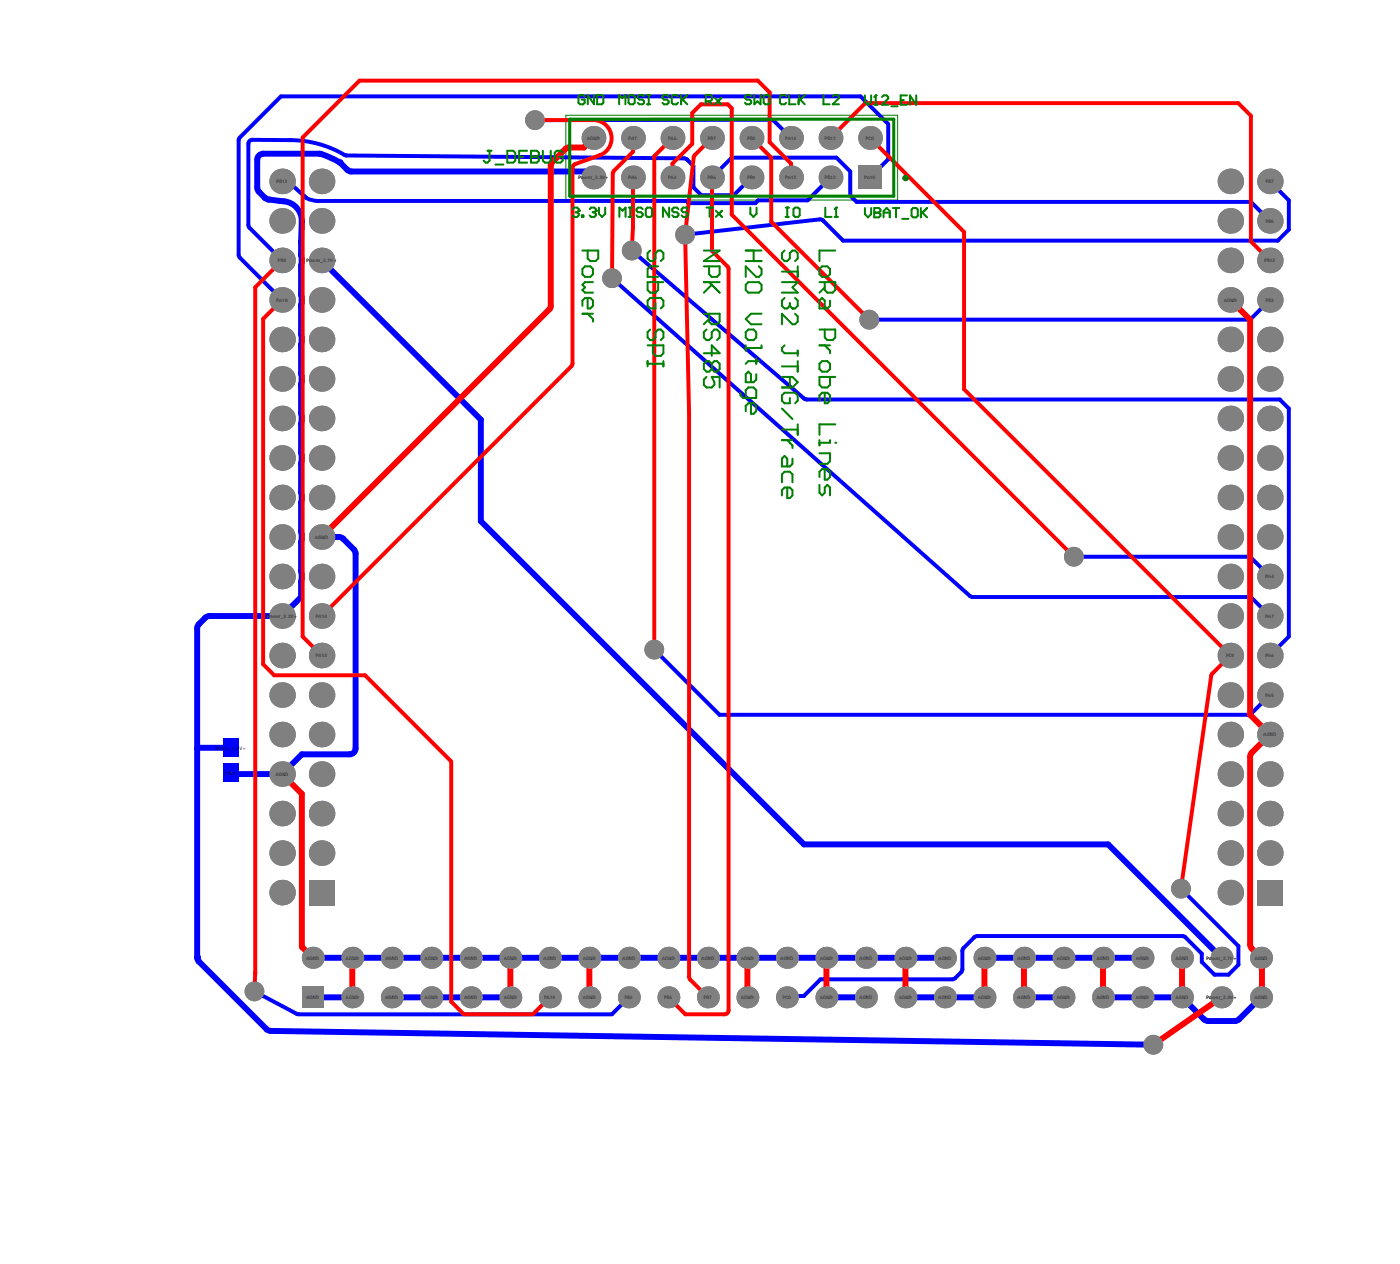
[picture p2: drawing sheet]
<svg xmlns="http://www.w3.org/2000/svg" width="300mm" height="270mm" viewBox="0 0 300 270" stroke-linecap="round" stroke-linejoin="round" font-family="sans-serif">
<defs><g id="words">
<g font-size="1">
<text x="125.6" y="29.9">AGND</text>
<text x="134.5" y="29.9">PA</text>
<text x="135.8" y="29.9">7</text>
<text x="142.9" y="29.9">PA5</text>
<text x="151.4" y="29.9">PB7</text>
<text x="159.9" y="29.9">PB3</text>
<text x="168" y="29.9">PA14</text>
<text x="176.5" y="29.9">PB12</text>
<text x="185.2" y="29.9">PC0</text>
<text x="59.2" y="39.2">PB13</text>
<text x="123.8" y="38.3">Power_3.3V+</text>
<text x="134.5" y="38.3">PA</text>
<text x="135.8" y="38.3">6</text>
<text x="142.9" y="38.3">PA4</text>
<text x="151.4" y="38.3">PB</text>
<text x="152.6" y="38.3">6</text>
<text x="159.9" y="38.3">PB4</text>
<text x="168" y="38.3">PA13</text>
<text x="176.5" y="38.3">PB13</text>
<text x="184.9" y="38.3">PA10</text>
<text x="270.8" y="39.2">PB7</text>
<text x="270.8" y="47.6">PB6</text>
<text x="59.5" y="56.1">PB4</text>
<text x="65.6" y="56.1">Power_3.7V+</text>
<text x="270.5" y="56.1">PB12</text>
<text x="59.1" y="64.5">PA10</text>
<text x="261.9" y="64.5">AGND</text>
<text x="270.8" y="64.5">PB3</text>
<text x="67.5" y="115.2">AGND</text>
<text x="270.7" y="123.6">PA4</text>
<text x="57.1" y="132.1">Power_3.3V+</text>
<text x="67.6" y="132.1">PA14</text>
<text x="270.7" y="132.1">PA7</text>
<text x="67.6" y="140.5">PA13</text>
<text x="262.3" y="140.5">PC0</text>
<text x="270.7" y="140.5">PA6</text>
<text x="270.7" y="149">PA5</text>
<text x="46.2" y="160.3">Power_3.3</text>
<text x="51.2" y="160.3">V+</text>
<text x="270.3" y="157.4">AGND</text>
<text x="48" y="165.6">AGND</text>
<text x="59" y="165.9">AGND</text>
<text x="65.6" y="205.2">AGND</text>
<text x="74" y="205.2">AGND</text>
<text x="82.5" y="205.2">AGND</text>
<text x="90.9" y="205.2">AGND</text>
<text x="99.4" y="205.2">AGND</text>
<text x="107.8" y="205.2">AGND</text>
<text x="116.3" y="205.2">AGND</text>
<text x="124.7" y="205.2">AGND</text>
<text x="133.2" y="205.2">AGND</text>
<text x="141.6" y="205.2">AGND</text>
<text x="150.1" y="205.2">AGND</text>
<text x="158.5" y="205.2">AGND</text>
<text x="167" y="205.2">AGND</text>
<text x="175.4" y="205.2">AGND</text>
<text x="183.9" y="205.2">AGND</text>
<text x="192.4" y="205.2">AGND</text>
<text x="200.8" y="205.2">AGND</text>
<text x="209.3" y="205.2">AGND</text>
<text x="217.7" y="205.2">AGND</text>
<text x="226.2" y="205.2">AGND</text>
<text x="234.6" y="205.2">AGND</text>
<text x="243.1" y="205.2">AGND</text>
<text x="251.5" y="205.2">AGND</text>
<text x="258.1" y="205.2">Power_3.7V+</text>
<text x="268.4" y="205.2">AGND</text>
<text x="65.6" y="213.6">AGND</text>
<text x="74" y="213.6">AGND</text>
<text x="82.5" y="213.6">AGND</text>
<text x="90.9" y="213.6">AGND</text>
<text x="99.4" y="213.6">AGND</text>
<text x="107.8" y="213.6">AGND</text>
<text x="116.4" y="213.6">PA10</text>
<text x="124.7" y="213.6">AGND</text>
<text x="133.6" y="213.6">PB4</text>
<text x="142.1" y="213.6">PB6</text>
<text x="150.6" y="213.6">PB7</text>
<text x="158.5" y="213.6">AGND</text>
<text x="167.5" y="213.6">PC0</text>
<text x="175.4" y="213.6">AGND</text>
<text x="183.9" y="213.6">AGND</text>
<text x="192.4" y="213.6">AGND</text>
<text x="200.8" y="213.6">AGND</text>
<text x="209.3" y="213.6">AGND</text>
<text x="217.7" y="213.6">AGND</text>
<text x="226.2" y="213.6">AGND</text>
<text x="234.6" y="213.6">AGND</text>
<text x="243.1" y="213.6">AGND</text>
<text x="251.5" y="213.6">AGND</text>
<text x="258.1" y="213.6">Power_3.3V+</text>
<text x="268.4" y="213.6">AGND</text>
</g>
</g></defs>
<path d="M121.1 24.6h70.9v18.2h-70.9z" fill="none" stroke="#008000" stroke-width=".21"/>
<path d="M121.9 25.5h69.3v16.4h-69.3z" fill="none" stroke="#800080" stroke-width=".33"/>
<circle cx="193.7" cy="38.1" r=".33" fill="none" stroke="#800080" stroke-width=".67"/>
<path d="M252.7 190l12.2 12.3v4l-2.1 2.1h-3l-2.7-2.7v-1.8l-3.5-3.5M203.7 209.4h-28.2l-3.5 3.5h-3.4l-.3 .3M205.6 207.8l-1.3 1.3M205.9 203.3v3.9M208.4 200.4l-2.3 2.3M209 200.1h44" fill="none" stroke="#00f" stroke-width=".85"/>
<path d="M73.4 115.2l2.3 2.3M76.1 118.4v41.6M42.2 134.3v70.4M64.6 161.3h10.2" fill="none" stroke="#00f" stroke-width="1.3"/>
<circle cx="42.2" cy="204.7" r=".63" fill="#00f"/>
<g fill="none" stroke="#00f" stroke-width="1.3">
<path d="M55 34.1v6M56.3 32.9h12M72.9 34.9l1.4 1.4M74.3 36.3h.1M75.2 36.7h50M126.1 37l.9 .9M55.4 41l1.3 1.3M56.7 42.3h.1M57.6 42.7l2.2 .2M60 43h.7M64.4 56.9v5.9M64.6 47.4l-.2 7"/>
<path d="M64.4 65.4v5.9M64.4 73.8v5.9M64.4 82.3v5.9M64.4 90.7v5.9M64.4 99.2v5.9M64.4 107.6v5.9M64.4 116.1v5.9M43.9 132.1l-1.4 1.3M44.8 131.7h15.6M64.4 124.5v3.1M49.4 159.9h-7.1l-.1 .1M49.4 165.2l.3 .3h10.7"/>
<path d="M42.5 205.6l14.5 14.4M57 220h.1M57.9 220.4l188.8 2.9"/>
</g>
<path d="M60.4 38.8h.9M61.8 39l3.3 2.9M65.2 42l.2 .2M68.1 43h78.5M130.9 59.5l76.6 67.9M135.2 53.6l36.8 31.6M162.2 42.8l-.6 .6h-14.2l-.2-.2M175.4 46.9l-28.8 3.3M176.1 47.1l4.3 4.3M172.6 85.4h101.2M208.1 127.6h59.5" fill="none" stroke="#00f" stroke-width=".85"/>
<circle cx="72.6" cy="34.7" r=".63" fill="#00f"/>
<g fill="none" stroke="#00f" stroke-width=".85">
<path d="M61.3 38.8l.5 .2M62.1 30l-8.1-.1a.84 .84 0 0 0-.9 .8l.1 17.6 .2 .4 7 7M62.1 30h.1M62.1 30a24.5 24.5 0 0 1 12 3.2l72.3 .7 .6 .2 1.3 1.4v4.5l1.7 1.7h7l3.8-3.8M114.4 25.7l50.6-.1 .6 .2 3.6 3.7M152.3 37.9l4.2-4.2h22.4l3 3v5.1l1.4 1.4h84.3l4.1 4M177.7 37.9l-4.9 4.9h-10.6M186.1 37.9l3.9-3.9v-7.5l-5.9-5.9h-124l-8.8 8.8-.2 .4v24.7l.2 .6 9.1 9M271.7 38.8l4 4v6.3l-2.3 2.3h-93M65.1 41.9l.1 .1M65.4 42.2l1.2 .5 1.5 .3M146.6 43l.6 .2"/>
<path d="M175.4 46.9l.7 .2M271.7 64.1l-4.3 4.2h-81.4M172 85.2l.6 .2M273.8 85.4l1.9 1.9v48.8l-4 4M229.7 119h37.7l4.3 4.2M140 138.9l13.9 13.9h113.5l4.3-4.2M207.5 127.4l.6 .2M267.6 127.6l4.1 4.1M54.4 211.9l9.5 4.9h67l3.6-3.6M204.3 209.1l-.6 .3M205.9 207.2l-.3 .6M206.1 202.7l-.2 .6"/>
<path d="M209 200.1l-.6 .3M253 200.1l.6 .3"/>
</g>
<g fill="none" stroke="#00f" stroke-width="1.3">
<path d="M56.3 32.9a1.27 1.27 0 0 0-1.3 1.2M68.3 32.9l2.1 .7 2.5 1.3M74.3 36.3l.9 .4M125.2 36.7l.9 .3M55 40.1l.4 .9M56.7 42.3l.9 .4M59.8 42.9l.2 .1M60.7 43a4.2 4.2 0 0 1 3.9 4.4M64.4 54.4l.2 1.5-.2 1M64.4 51.7v.1M68.8 55.7l34.1 34v21.7l69.1 69.1h65.1l24.2 24.3M64.4 62.8l.2 1.5-.2 1.1"/>
<path d="M64.4 71.3l.2 1.5-.2 1M64.4 79.7l.2 1.5-.2 1.1M64.4 88.2l.2 1.5-.2 1M64.4 96.6l.2 1.5-.2 1.1M64.4 105.1l.2 1.5-.2 1M64.4 113.5l.2 1.5-.2 1.1M68.8 114.8h3.7l.9 .4M75.7 117.5l.4 .9M42.5 133.4l-.3 .9M44.8 131.7l-.9 .4M64.4 122l.2 1.4-.2 1.1M64.4 127.6l-4 4.1"/>
<path d="M76.1 160a1.27 1.27 0 0 1-1.3 1.3M64.6 161.3l-4.2 4.2M42.2 204.7l.3 .9M66.9 204.8h135.3M66.9 213.2h8.5M83.8 213.2h25.4M176.8 213.2h8.5M193.7 213.2h16.9M210.6 204.8h33.8M219.1 213.2h8.4M236 213.2h16.9l4.7 4.7M257.6 217.9h.1"/>
<path d="M269.8 213.2l-5.1 5-6.2 .1-.9-.4M57 220l.9 .4"/>
</g>
<g fill="#808080">
<circle cx="246.7" cy="223.4" r="2.11"/>
<circle cx="146.6" cy="50.2" r="2.11"/>
<circle cx="135.2" cy="53.6" r="2.11"/>
<circle cx="130.9" cy="59.5" r="2.11"/>
<circle cx="114.4" cy="25.7" r="2.11"/>
<circle cx="252.7" cy="190" r="2.11"/>
<circle cx="54.4" cy="211.9" r="2.11"/>
<circle cx="140" cy="138.9" r="2.11"/>
<circle cx="186" cy="68.3" r="2.11"/>
<circle cx="229.7" cy="119" r="2.11"/>
<circle cx="60.4" cy="173.9" r="2.73"/>
<circle cx="60.4" cy="182.4" r="2.73"/>
<circle cx="60.4" cy="190.8" r="2.73"/>
<circle cx="66.9" cy="204.8" r="2.35"/>
<circle cx="68.8" cy="173.9" r="2.73"/>
<circle cx="68.8" cy="182.4" r="2.73"/>
<circle cx="75.4" cy="204.8" r="2.35"/>
<circle cx="75.4" cy="213.2" r="2.35"/>
<circle cx="83.8" cy="204.8" r="2.35"/>
<circle cx="83.8" cy="213.2" r="2.35"/>
<circle cx="92.3" cy="204.8" r="2.35"/>
<circle cx="92.3" cy="213.2" r="2.35"/>
<circle cx="100.7" cy="204.8" r="2.35"/>
<circle cx="100.7" cy="213.2" r="2.35"/>
<circle cx="109.2" cy="204.8" r="2.35"/>
<circle cx="109.2" cy="213.2" r="2.35"/>
<circle cx="117.6" cy="213.2" r="2.35"/>
<circle cx="117.6" cy="204.8" r="2.35"/>
<circle cx="126.1" cy="204.8" r="2.35"/>
<circle cx="126.1" cy="213.2" r="2.35"/>
<circle cx="134.5" cy="204.8" r="2.35"/>
<circle cx="134.5" cy="213.2" r="2.35"/>
<circle cx="143" cy="204.8" r="2.35"/>
<circle cx="143" cy="213.2" r="2.35"/>
<circle cx="151.4" cy="213.2" r="2.35"/>
<circle cx="151.4" cy="204.8" r="2.35"/>
<circle cx="159.9" cy="204.8" r="2.35"/>
<circle cx="159.9" cy="213.2" r="2.35"/>
<circle cx="168.3" cy="204.8" r="2.35"/>
<circle cx="60.4" cy="55.7" r="2.73"/>
<circle cx="60.4" cy="165.5" r="2.73"/>
<circle cx="60.4" cy="64.1" r="2.73"/>
<circle cx="60.4" cy="38.8" r="2.73"/>
<circle cx="60.4" cy="157" r="2.73"/>
<circle cx="60.4" cy="148.6" r="2.73"/>
<circle cx="60.4" cy="123.2" r="2.73"/>
<circle cx="60.4" cy="140.1" r="2.73"/>
<circle cx="60.4" cy="131.7" r="2.73"/>
<circle cx="60.4" cy="47.2" r="2.73"/>
<circle cx="60.4" cy="81" r="2.73"/>
<circle cx="60.4" cy="106.4" r="2.73"/>
<circle cx="60.4" cy="114.8" r="2.73"/>
<circle cx="60.4" cy="97.9" r="2.73"/>
<circle cx="60.4" cy="72.6" r="2.73"/>
<circle cx="60.4" cy="89.5" r="2.73"/>
<circle cx="68.8" cy="165.5" r="2.73"/>
<circle cx="68.8" cy="157" r="2.73"/>
<circle cx="68.8" cy="148.6" r="2.73"/>
<circle cx="68.8" cy="140.1" r="2.73"/>
<circle cx="68.8" cy="131.7" r="2.73"/>
<circle cx="68.8" cy="123.2" r="2.73"/>
<circle cx="68.8" cy="114.8" r="2.73"/>
<circle cx="68.8" cy="106.4" r="2.73"/>
<circle cx="68.8" cy="97.9" r="2.73"/>
<circle cx="68.8" cy="89.5" r="2.73"/>
<circle cx="68.8" cy="81" r="2.73"/>
<circle cx="68.8" cy="72.6" r="2.73"/>
<circle cx="68.8" cy="64.1" r="2.73"/>
<circle cx="68.8" cy="55.7" r="2.73"/>
<circle cx="68.8" cy="47.2" r="2.73"/>
<circle cx="68.8" cy="38.8" r="2.73"/>
<circle cx="135.4" cy="37.9" r="2.55"/>
<circle cx="127" cy="37.9" r="2.55"/>
<circle cx="152.3" cy="37.9" r="2.55"/>
<circle cx="143.9" cy="37.9" r="2.55"/>
<circle cx="160.8" cy="37.9" r="2.55"/>
<circle cx="135.4" cy="29.5" r="2.55"/>
<circle cx="127" cy="29.5" r="2.55"/>
<circle cx="143.9" cy="29.5" r="2.55"/>
<circle cx="160.8" cy="29.5" r="2.55"/>
<circle cx="152.3" cy="29.5" r="2.55"/>
<circle cx="168.3" cy="213.2" r="2.35"/>
<circle cx="176.8" cy="213.2" r="2.35"/>
<circle cx="176.8" cy="204.8" r="2.35"/>
<circle cx="185.3" cy="213.2" r="2.35"/>
<circle cx="185.3" cy="204.8" r="2.35"/>
<circle cx="193.7" cy="213.2" r="2.35"/>
<circle cx="193.7" cy="204.8" r="2.35"/>
<circle cx="202.2" cy="213.2" r="2.35"/>
<circle cx="202.2" cy="204.8" r="2.35"/>
<circle cx="210.6" cy="213.2" r="2.35"/>
<circle cx="210.6" cy="204.8" r="2.35"/>
<circle cx="219.1" cy="213.2" r="2.35"/>
<circle cx="219.1" cy="204.8" r="2.35"/>
<circle cx="227.5" cy="213.2" r="2.35"/>
<circle cx="227.5" cy="204.8" r="2.35"/>
<circle cx="236" cy="213.2" r="2.35"/>
<circle cx="236" cy="204.8" r="2.35"/>
<circle cx="244.4" cy="213.2" r="2.35"/>
<circle cx="244.4" cy="204.8" r="2.35"/>
<circle cx="252.9" cy="213.2" r="2.35"/>
<circle cx="252.9" cy="204.8" r="2.35"/>
<circle cx="261.3" cy="213.2" r="2.35"/>
<circle cx="261.3" cy="204.8" r="2.35"/>
<circle cx="263.2" cy="190.8" r="2.73"/>
<circle cx="263.2" cy="182.4" r="2.73"/>
<circle cx="263.2" cy="173.9" r="2.73"/>
<circle cx="269.8" cy="213.2" r="2.35"/>
<circle cx="269.8" cy="204.8" r="2.35"/>
<circle cx="271.7" cy="182.4" r="2.73"/>
<circle cx="169.2" cy="37.9" r="2.55"/>
<circle cx="169.2" cy="29.5" r="2.55"/>
<circle cx="177.7" cy="29.5" r="2.55"/>
<circle cx="177.7" cy="37.9" r="2.55"/>
<circle cx="186.1" cy="29.5" r="2.55"/>
<circle cx="263.2" cy="157" r="2.73"/>
<circle cx="263.2" cy="165.5" r="2.73"/>
<circle cx="263.2" cy="97.9" r="2.73"/>
<circle cx="263.2" cy="55.7" r="2.73"/>
<circle cx="263.2" cy="47.2" r="2.73"/>
<circle cx="263.2" cy="123.2" r="2.73"/>
<circle cx="263.2" cy="81" r="2.73"/>
<circle cx="263.2" cy="64.1" r="2.73"/>
<circle cx="271.7" cy="173.9" r="2.73"/>
<circle cx="271.7" cy="165.5" r="2.73"/>
<circle cx="271.7" cy="157" r="2.73"/>
<circle cx="263.2" cy="148.6" r="2.73"/>
<circle cx="271.7" cy="148.6" r="2.73"/>
<circle cx="263.2" cy="140.1" r="2.73"/>
<circle cx="271.7" cy="140.1" r="2.73"/>
<circle cx="263.2" cy="131.7" r="2.73"/>
<circle cx="271.7" cy="131.7" r="2.73"/>
<circle cx="271.7" cy="123.2" r="2.73"/>
<circle cx="263.2" cy="114.8" r="2.73"/>
<circle cx="271.7" cy="114.8" r="2.73"/>
<circle cx="263.2" cy="106.4" r="2.73"/>
<circle cx="271.7" cy="106.4" r="2.73"/>
<circle cx="271.7" cy="97.9" r="2.73"/>
<circle cx="263.2" cy="89.5" r="2.73"/>
<circle cx="271.7" cy="89.5" r="2.73"/>
<circle cx="271.7" cy="81" r="2.73"/>
<circle cx="263.2" cy="72.6" r="2.73"/>
<circle cx="271.7" cy="72.6" r="2.73"/>
<circle cx="271.7" cy="64.1" r="2.73"/>
<circle cx="271.7" cy="55.7" r="2.73"/>
<circle cx="271.7" cy="47.2" r="2.73"/>
<circle cx="263.2" cy="38.8" r="2.73"/>
<circle cx="271.7" cy="38.8" r="2.73"/>
</g>
<g fill="#808080">
<path d="M64.6 210.9h4.7v4.7h-4.7z" fill-rule="evenodd"/>
<path d="M66.1 188.1h5.4v5.5h-5.4z" fill-rule="evenodd"/>
<path d="M268.9 188.1h5.5v5.5h-5.5z" fill-rule="evenodd"/>
<path d="M183.6 35.4h5.1v5.1h-5.1z" fill-rule="evenodd"/>
</g>
<g fill="#00f">
<path d="M47.7 157.9h3.3v4h-3.3z" fill-rule="evenodd"/>
<path d="M47.7 163.2h3.3v4h-3.3z" fill-rule="evenodd"/>
</g>
<g fill="none" stroke="#f00" stroke-width=".85">
<path d="M114.4 25.7h12.6a3.9 3.9 0 0 1 3.8 3.2 3.9 3.9 0 0 1-2.5 4.3M128.3 33.2l-5.3 1.9-.4 .3-.1 .5v41.8l-.1 .4-53.6 53.6M128.3 33.2h.1M135.4 37.9v10.7l-.2 5M135.4 29.5v3l-4.3 4.4-.2 22.6M143.9 29.5l-3.9 3.9v105.5M143.9 37.9v-2.9l4.2-4.2v-6.6l1.9-1.9h5.7l.8 .8v22.8l73.2 73.1M152.3 37.9v15.7l3.3 3.3 .3 .6v158.5a.85 .85 0 0 1-.9 .8h-8.4l-3.6-3.6M152.3 29.5l-3.9 4-1.8 16.7 .8 38M160.8 29.5l4.2 4.2v13.7l21 20.9M169.2 37.9v-2.9l-4.5-4.6v-10.6l-2.6-2.6h-85.2l-12.2 12.2v106.7l4.1 4M177.7 29.5l7.4-7.4h79.8l2.7 2.7v26.8l4.1 4.1"/>
<path d="M186.1 29.5l20.1 20.1v33.6l57 56.9-3.8 3.9-.3 .5-6.4 45.5M60.4 55.7l-5.8 5.7v146.6M60.4 64.1l-4.1 4.1v73.8l2.4 2.4h19.4l18.4 18.4v51.3l2.7 2.7h14.8l3.6-3.6M147.4 88.2h.1M147.4 88.2v120.6l.3 .6 3.7 3.8M54.6 208h.1M54.6 208l-.2 3.9"/>
</g>
<g fill="none" stroke="#f00" stroke-width="1.3">
<path d="M127 29.5l-2.1 2-3.7 .2-3.3 3.4-.1 30.4-.1 .4-48.9 48.9M263.2 64.1l4.2 4.2v84.5l4.3 4.2-3.9 3.9-.4 .9v40.1l.4 .9 2.2 2.2v8l-.2 .2M60.4 165.5l4.2 4.2v32.7l2.3 2.4M75.4 204.8v8.4M109.2 204.8v8.4M126.1 204.8v8.4M159.9 204.8v8.4M176.8 204.8v8.4M193.7 204.8v8.4M210.6 204.8v8.4M219.1 204.8v8.4M236 204.8v8.4"/>
<path d="M252.9 204.8v8.4M261.3 213.2l-14.6 10.1"/>
</g>
<g fill="#808080">
<circle cx="246.7" cy="223.4" r="2.11"/>
<circle cx="146.6" cy="50.2" r="2.11"/>
<circle cx="135.2" cy="53.6" r="2.11"/>
<circle cx="130.9" cy="59.5" r="2.11"/>
<circle cx="114.4" cy="25.7" r="2.11"/>
<circle cx="252.7" cy="190" r="2.11"/>
<circle cx="54.4" cy="211.9" r="2.11"/>
<circle cx="140" cy="138.9" r="2.11"/>
<circle cx="186" cy="68.3" r="2.11"/>
<circle cx="229.7" cy="119" r="2.11"/>
<circle cx="60.4" cy="173.9" r="2.73"/>
<circle cx="60.4" cy="182.4" r="2.73"/>
<circle cx="60.4" cy="190.8" r="2.73"/>
<circle cx="66.9" cy="204.8" r="2.35"/>
<circle cx="68.8" cy="173.9" r="2.73"/>
<circle cx="68.8" cy="182.4" r="2.73"/>
<circle cx="75.4" cy="204.8" r="2.35"/>
<circle cx="75.4" cy="213.2" r="2.35"/>
<circle cx="83.8" cy="204.8" r="2.35"/>
<circle cx="83.8" cy="213.2" r="2.35"/>
<circle cx="92.3" cy="204.8" r="2.35"/>
<circle cx="92.3" cy="213.2" r="2.35"/>
<circle cx="100.7" cy="204.8" r="2.35"/>
<circle cx="100.7" cy="213.2" r="2.35"/>
<circle cx="109.2" cy="204.8" r="2.35"/>
<circle cx="109.2" cy="213.2" r="2.35"/>
<circle cx="117.6" cy="213.2" r="2.35"/>
<circle cx="117.6" cy="204.8" r="2.35"/>
<circle cx="126.1" cy="204.8" r="2.35"/>
<circle cx="126.1" cy="213.2" r="2.35"/>
<circle cx="134.5" cy="204.8" r="2.35"/>
<circle cx="134.5" cy="213.2" r="2.35"/>
<circle cx="143" cy="204.8" r="2.35"/>
<circle cx="143" cy="213.2" r="2.35"/>
<circle cx="151.4" cy="213.2" r="2.35"/>
<circle cx="151.4" cy="204.8" r="2.35"/>
<circle cx="159.9" cy="204.8" r="2.35"/>
<circle cx="159.9" cy="213.2" r="2.35"/>
<circle cx="168.3" cy="204.8" r="2.35"/>
<circle cx="60.4" cy="55.7" r="2.73"/>
<circle cx="60.4" cy="165.5" r="2.73"/>
<circle cx="60.4" cy="64.1" r="2.73"/>
<circle cx="60.4" cy="38.8" r="2.73"/>
<circle cx="60.4" cy="157" r="2.73"/>
<circle cx="60.4" cy="148.6" r="2.73"/>
<circle cx="60.4" cy="123.2" r="2.73"/>
<circle cx="60.4" cy="140.1" r="2.73"/>
<circle cx="60.4" cy="131.7" r="2.73"/>
<circle cx="60.4" cy="47.2" r="2.73"/>
<circle cx="60.4" cy="81" r="2.73"/>
<circle cx="60.4" cy="106.4" r="2.73"/>
<circle cx="60.4" cy="114.8" r="2.73"/>
<circle cx="60.4" cy="97.9" r="2.73"/>
<circle cx="60.4" cy="72.6" r="2.73"/>
<circle cx="60.4" cy="89.5" r="2.73"/>
<circle cx="68.8" cy="165.5" r="2.73"/>
<circle cx="68.8" cy="157" r="2.73"/>
<circle cx="68.8" cy="148.6" r="2.73"/>
<circle cx="68.8" cy="140.1" r="2.73"/>
<circle cx="68.8" cy="131.7" r="2.73"/>
<circle cx="68.8" cy="123.2" r="2.73"/>
<circle cx="68.8" cy="114.8" r="2.73"/>
<circle cx="68.8" cy="106.4" r="2.73"/>
<circle cx="68.8" cy="97.9" r="2.73"/>
<circle cx="68.8" cy="89.5" r="2.73"/>
<circle cx="68.8" cy="81" r="2.73"/>
<circle cx="68.8" cy="72.6" r="2.73"/>
<circle cx="68.8" cy="64.1" r="2.73"/>
<circle cx="68.8" cy="55.7" r="2.73"/>
<circle cx="68.8" cy="47.2" r="2.73"/>
<circle cx="68.8" cy="38.8" r="2.73"/>
<circle cx="135.4" cy="37.9" r="2.55"/>
<circle cx="127" cy="37.9" r="2.55"/>
<circle cx="152.3" cy="37.9" r="2.55"/>
<circle cx="143.9" cy="37.9" r="2.55"/>
<circle cx="160.8" cy="37.9" r="2.55"/>
<circle cx="135.4" cy="29.5" r="2.55"/>
<circle cx="127" cy="29.5" r="2.55"/>
<circle cx="143.9" cy="29.5" r="2.55"/>
<circle cx="160.8" cy="29.5" r="2.55"/>
<circle cx="152.3" cy="29.5" r="2.55"/>
<circle cx="168.3" cy="213.2" r="2.35"/>
<circle cx="176.8" cy="213.2" r="2.35"/>
<circle cx="176.8" cy="204.8" r="2.35"/>
<circle cx="185.3" cy="213.2" r="2.35"/>
<circle cx="185.3" cy="204.8" r="2.35"/>
<circle cx="193.7" cy="213.2" r="2.35"/>
<circle cx="193.7" cy="204.8" r="2.35"/>
<circle cx="202.2" cy="213.2" r="2.35"/>
<circle cx="202.2" cy="204.8" r="2.35"/>
<circle cx="210.6" cy="213.2" r="2.35"/>
<circle cx="210.6" cy="204.8" r="2.35"/>
<circle cx="219.1" cy="213.2" r="2.35"/>
<circle cx="219.1" cy="204.8" r="2.35"/>
<circle cx="227.5" cy="213.2" r="2.35"/>
<circle cx="227.5" cy="204.8" r="2.35"/>
<circle cx="236" cy="213.2" r="2.35"/>
<circle cx="236" cy="204.8" r="2.35"/>
<circle cx="244.4" cy="213.2" r="2.35"/>
<circle cx="244.4" cy="204.8" r="2.35"/>
<circle cx="252.9" cy="213.2" r="2.35"/>
<circle cx="252.9" cy="204.8" r="2.35"/>
<circle cx="261.3" cy="213.2" r="2.35"/>
<circle cx="261.3" cy="204.8" r="2.35"/>
<circle cx="263.2" cy="190.8" r="2.73"/>
<circle cx="263.2" cy="182.4" r="2.73"/>
<circle cx="263.2" cy="173.9" r="2.73"/>
<circle cx="269.8" cy="213.2" r="2.35"/>
<circle cx="269.8" cy="204.8" r="2.35"/>
<circle cx="271.7" cy="182.4" r="2.73"/>
<circle cx="169.2" cy="37.9" r="2.55"/>
<circle cx="169.2" cy="29.5" r="2.55"/>
<circle cx="177.7" cy="29.5" r="2.55"/>
<circle cx="177.7" cy="37.9" r="2.55"/>
<circle cx="186.1" cy="29.5" r="2.55"/>
<circle cx="263.2" cy="157" r="2.73"/>
<circle cx="263.2" cy="165.5" r="2.73"/>
<circle cx="263.2" cy="97.9" r="2.73"/>
<circle cx="263.2" cy="55.7" r="2.73"/>
<circle cx="263.2" cy="47.2" r="2.73"/>
<circle cx="263.2" cy="123.2" r="2.73"/>
<circle cx="263.2" cy="81" r="2.73"/>
<circle cx="263.2" cy="64.1" r="2.73"/>
<circle cx="271.7" cy="173.9" r="2.73"/>
<circle cx="271.7" cy="165.5" r="2.73"/>
<circle cx="271.7" cy="157" r="2.73"/>
<circle cx="263.2" cy="148.6" r="2.73"/>
<circle cx="271.7" cy="148.6" r="2.73"/>
<circle cx="263.2" cy="140.1" r="2.73"/>
<circle cx="271.7" cy="140.1" r="2.73"/>
<circle cx="263.2" cy="131.7" r="2.73"/>
<circle cx="271.7" cy="131.7" r="2.73"/>
<circle cx="271.7" cy="123.2" r="2.73"/>
<circle cx="263.2" cy="114.8" r="2.73"/>
<circle cx="271.7" cy="114.8" r="2.73"/>
<circle cx="263.2" cy="106.4" r="2.73"/>
<circle cx="271.7" cy="106.4" r="2.73"/>
<circle cx="271.7" cy="97.9" r="2.73"/>
<circle cx="263.2" cy="89.5" r="2.73"/>
<circle cx="271.7" cy="89.5" r="2.73"/>
<circle cx="271.7" cy="81" r="2.73"/>
<circle cx="263.2" cy="72.6" r="2.73"/>
<circle cx="271.7" cy="72.6" r="2.73"/>
<circle cx="271.7" cy="64.1" r="2.73"/>
<circle cx="271.7" cy="55.7" r="2.73"/>
<circle cx="271.7" cy="47.2" r="2.73"/>
<circle cx="263.2" cy="38.8" r="2.73"/>
<circle cx="271.7" cy="38.8" r="2.73"/>
</g>
<g fill="#808080">
<path d="M64.6 210.9h4.7v4.7h-4.7z" fill-rule="evenodd"/>
<path d="M66.1 188.1h5.4v5.5h-5.4z" fill-rule="evenodd"/>
<path d="M268.9 188.1h5.5v5.5h-5.5z" fill-rule="evenodd"/>
<path d="M183.6 35.4h5.1v5.1h-5.1z" fill-rule="evenodd"/>
</g>
<path d="M121.9 25.5h69.3v16.4h-69.3z" fill="none" stroke="#008000" stroke-width=".67"/>
<path d="M185 20.4v1.3l.7 .7 .7-.7v-1.3M187 22.4h.7M187.4 20.4v2" fill="none" stroke="#008000" stroke-width=".43"/>
<circle cx="187.4" cy="20.4" r=".21" fill="#008000"/>
<path d="M187.4 20.4l-.4 .3M188.7 20.7l.3-.3h.7l.3 .3v.4l-1.3 1.3h1.3M190.7 22.7h1.3M192.7 21.4h.6M194 20.4h-1.3v2h1.3M196 20.4v2l-1.3-2v2M185 44.5v1.3l.7 .7 .7-.7v-1.3M187 44.5v2h1l.4-.4v-.3l-.4-.3h-1" fill="none" stroke="#008000" stroke-width=".43"/>
<circle cx="187" cy="45.5" r=".21" fill="#008000"/>
<g fill="none" stroke="#008000" stroke-width=".43">
<path d="M124.6 53.6h3.4v1.7l-.6 .5h-1.1l-.6-.5v-1.7M124.6 57.5l.6-.6h1.1l.5 .6v1.1l-.5 .6h-1.1l-.6-.6zM160.5 44.4v1.3l.7 .7 .7-.7v-1.3M168.1 44.4h.7M168.1 46.4h.7M168.4 44.4v2M169.7 44.7l.4-.3h.6l.4 .3v1.3l-.4 .4h-.6l-.4-.4zM176.6 44.4v2h1.3M178.6 46.4h.6M178.9 44.4v2M187 44.5h1l.4 .3v.3l-.4 .4h-1M189 45.5h1.4"/>
<path d="M189 46.5v-1.4l.7-.6 .7 .6v1.4M191 44.5h1.4M191.7 44.5v2M193 46.8h1.3M195 44.8l.3-.3h.7l.3 .3v1.3l-.3 .4h-.7l-.3-.4zM197 44.5v2M197.3 45.5l1 1M198.3 44.5l-1.3 1.3M124.6 67.1h2.2M125.7 63.7v2.2h.6l.5-.5v-1.1l-.5-.6h-1.1l-.6 .6v1.1M125.7 67.1l1.1 1.1v.6M126.8 60.3h-1.6l-.6 .6 .6 .5-.6 .6 .6 .6h1.6"/>
</g>
<circle cx="178.9" cy="44.4" r=".21" fill="#008000"/>
<g fill="none" stroke="#008000" stroke-width=".43">
<path d="M125.1 20.6l-.4-.3h-.6l-.3 .3v1.4l.3 .3h.6l.4-.3v-.7h-.7M127.1 20.3v2l-1.4-2v2M127.7 20.3h1l.4 .3v1.4l-.4 .3h-1zM132.5 22.3v-2l.6 .7 .7-.7v2M134.5 20.6l.3-.3h.7l.3 .3v1.4l-.3 .3h-.7l-.3-.3zM137.8 20.6l-.3-.3h-.7l-.3 .3v.4l.3 .3h.7l.3 .3v.4l-.3 .3h-.7l-.3-.3M138.5 22.3h.6M138.5 20.3h.6M138.8 20.3v2M143.1 20.6l-.4-.3h-.6l-.4 .3v.4l.4 .3h.6l.4 .3v.4l-.4 .3h-.6l-.4-.3M145 20.6l-.3-.3h-.7l-.3 .3v1.4l.3 .3h.7l.3-.3M145.7 20.3v2"/>
<path d="M146 21.3l1 1M147 20.3l-1.3 1.3M151 21.6h1l.3-.3v-.7l-.3-.3h-1v2M151.6 21.6l.7 .7M153 21l1.3 1.3M154.3 21l-1.3 1.3M160.7 20.6l-.3-.3h-.7l-.3 .3v.4l.3 .3h.7l.3 .3v.4l-.3 .3h-.7l-.3-.3M161.4 20.3v2l.6-.7 .7 .7v-2M163.4 20.6l.3-.3h.7l.3 .3v1.4l-.3 .3h-.7l-.3-.3zM168.2 20.6l-.3-.3h-.7l-.3 .3v1.4l.3 .3h.7l.3-.3M168.9 20.3v2h1.3M170.9 20.3v2"/>
<path d="M171.2 21.3l1 1M172.2 20.3l-1.3 1.3M176.2 20.3v2h1.3M178.2 20.6l.3-.3h.7l.3 .3v.4l-1.3 1.3h1.3M122.5 44.7l.3-.3h.7l.3 .3v.3M132.5 46.4v-2l.7 .6 .6-.6v2M134.5 44.4h.7M134.5 46.4h.7M134.8 44.4v2M137.5 44.7l-.3-.3h-.7l-.3 .3v.3l.3 .4h.7l.3 .3v.3l-.3 .4h-.7l-.3-.4M138.2 44.7l.3-.3h.7l.3 .3v1.3l-.3 .4h-.7l-.3-.4zM143.2 44.4v2l-1.4-2v2"/>
<path d="M145.1 44.7l-.3-.3h-.7l-.3 .3v.3l.3 .4h.7l.3 .3v.3l-.3 .4h-.7l-.3-.4M147.1 44.7l-.3-.3h-.7l-.3 .3v.3l.3 .4h.7l.3 .3v.3l-.3 .4h-.7l-.3-.4M151.1 44.4h1.4M151.8 44.4v2M153.1 45l1.4 1.4M154.5 45l-1.4 1.4M178.9 44.4l-.3 .3"/>
</g>
<circle cx="123.8" cy="45" r=".21" fill="#008000"/>
<path d="M123.1 45.4h.4M123.5 45.4l.3 .3v.3l-.3 .4h-.7l-.3-.4M123.8 45l-.3 .4M124.5 46h.3v.4h-.3zM126.1 44.7l.4-.3h.6l.4 .3v.3" fill="none" stroke="#008000" stroke-width=".43"/>
<circle cx="127.5" cy="45" r=".21" fill="#008000"/>
<g fill="none" stroke="#008000" stroke-width=".43">
<path d="M126.8 45.4h.3M127.1 45.4l.4 .3v.3l-.4 .4h-.6l-.4-.4M127.5 45l-.4 .4M128.1 44.4v1.3l.7 .7 .7-.7v-1.3M175.3 57.5l.6-.6h1.1l.6 .6v1.1l-.6 .6h-1.1l-.6-.6zM178.7 53.6h-3.4v2.2M175.3 77.8l.6-.6h1.1l.6 .6v1.1l-.6 .6h-1.1l-.6-.6zM175.3 60.3h3.4v1.7l-.6 .6h-1.1l-.6-.6v-1.7M175.3 70.5h3.4v1.6l-.6 .6h-1.1l-.6-.6v-1.6M175.3 73.8h2.3M176.4 73.8l1.2 1.2v.5M176.4 61.4l-1.1 1.2"/>
<path d="M177.6 64.3v1.1l-.6 .5h-1.7v-1.6l.6-.6 .5 .6v1.6M175.3 94.1v1.1M176.4 84v2.2h.6l.6-.5v-1.2l-.6-.5h-1.1l-.6 .5v1.2M177.6 80.6v1.7l-.6 .5h-1.1l-.6-.5v-1.7h3.4M177.6 94.1v.6h-2.3M178.7 90.7h-3.4v2.3"/>
</g>
<circle cx="178.7" cy="94.7" r=".21" fill="#008000"/>
<g fill="none" stroke="#008000" stroke-width=".43">
<path d="M139.1 53.6l-.6 .5v1.2l.6 .5h.6l.5-.5v-1.2l.6-.5h.6l.5 .5v1.2l-.5 .5M140.8 56.9h-1.7l-.6 .6v1.7h2.3M150.6 53.6h3.4l-3.4 2.2h3.4M150.6 56.9h3.4v1.7l-.6 .6h-1.1l-.6-.6v-1.7M159.5 53.6h3.4M159.5 55.8h3.4M161.2 53.6v2.2M162.4 56.9l.5 .6v1.1l-.5 .6h-.6l-2.3-2.3v2.3M167.3 58.1h3.4M167.8 53.6l-.5 .5v1.2l.5 .5h.6l.6-.5v-1.2l.5-.5h.6l.6 .5v1.2l-.6 .5M170.7 56.9v2.3M138.5 73.8h3.4v1.7l-.5 .6h-1.2l-.5-.6v-1.7"/>
<path d="M138.5 77.2v1.1M138.5 77.8h3.4M139.1 70.5l-.6 .5v1.1l.6 .6h.6l.5-.6v-1.1l.6-.5h.6l.5 .5v1.1l-.5 .6M140.2 64.8v1.1h-1.1l-.6-.5v-1.1l.6-.6h2.3l.5 .6v1.1l-.5 .5M140.8 60.3v1.7l-.6 .6h-1.1l-.6-.6v-1.7h3.4M141.9 77.2v1.1M150.6 60.3h3.4M150.6 67.1h3.4v1.7l-.6 .5h-1.1l-.6-.5v-1.7M150.6 75.5h3.4l-1.7-1.7v2.3M151.1 70.5l-.5 .5v1.1l.5 .6h.6l.6-.6v-1.1l.5-.5h.6l.6 .5v1.1l-.6 .6M151.7 60.3l2.3 2.3M151.7 68.2l-1.1 1.1"/>
<path d="M152.3 77.8l-.6-.6h-.6l-.5 .6v1.1l.5 .6h.6l.6-.6M152.3 77.8l.5-.6h.6l.6 .6v1.1l-.6 .6h-.6l-.5-.6M152.3 60.9l-1.7 1.7M152.3 77.8v1.1M159.5 73.8v1.2M160.1 60.3h2.3l.5 .6v1.1l-.5 .6h-2.3l-.6-.6v-1.1zM160.1 70.5h1.1l.6 .5v1.1l-.6 .6h-1.1l-.6-.6v-1.1zM161.8 76.6v1.2M162.4 77.2h-2.3l-.6 .6M162.9 73.8v.6h-3.4M162.9 67.1h-2.2l-1.2 1.1 1.2 1.1h2.2M167.3 60.3h3.4l-1.2 1.1 1.2 1.2h-3.4"/>
<path d="M170.1 63.7l.6 .6v1.1l-.6 .5h-.6M151.1 80.6l-.5 .5v1.2l.5 .5h1.2l.5-.5v-.6l-.5-1.1h1.7v2.2M158.4 84v.5l.6 .6h2.8v-1.7l-.6-.6h-1.1l-.6 .6v1.7M160.7 86.2v2.3h.5l.6-.6v-1.1l-.6-.6h-1.1l-.6 .6v1.1M161.8 80v1.1l-.6 .6h-1.7v-1.7l.6-.5 .6 .5v1.7M175.3 96.9h2.3v1.7l-.6 .6h-1.7M175.3 103.7v1.7l.6 .5 .5-.5v-1.2l.6-.5 .6 .5v1.7M176.4 100.3v2.2h.6l.6-.5v-1.1l-.6-.6h-1.1l-.6 .6v1.1"/>
</g>
<circle cx="169.5" cy="65.9" r=".21" fill="#008000"/>
<g fill="none" stroke="#008000" stroke-width=".43">
<path d="M104.3 32.2h.9M104.7 32.2v2.1l-.4 .5h-.4l-.4-.5M106 35.2h1.7M108.5 32.2h1.3l.4 .5v1.6l-.4 .5h-1.3zM111.1 33.5h.8M112.8 32.2h-1.7v2.6h1.7M113.6 32.2v2.6h1.3l.4-.5v-.4l-.4-.4h-1.3M167.3 78.3h3.4M167.8 63.7l-.5 .6v1.1l.5 .5h.6l.6-.5M167.8 73.8l-.5 .6v.6l.5 .5h2.9M169 65.4l.5 .5M169 64.8v.6"/>
<path d="M170.1 67.1l.6 .5v1.2l-.6 .5h-.6l-2.2-2.2v2.2M170.7 75v1.1M170.7 77.2v2.3M167.3 80.6h2.2l1.2 1.1-1.2 1.1h-2.2M167.3 87.3l2.2 2.3M167.3 91.8h3.4M167.3 94.1h2.2M168.4 94.1l1.1 1.1v.6M169 80.6v2.2M169 85.1v1.1h-1.2l-.5-.5v-1.2l.5-.5h2.3l.6 .5v1.2l-.6 .5M169.5 98v1.2l-.5 .5h-1.7v-1.7l.5-.5 .6 .5v1.7M170.7 90.7v2.3"/>
<path d="M167.3 103.1v-1.7l.5-.5h1.2l.5 .5v1.7M168.4 104.2v2.3h.6l.5-.6v-1.1l-.5-.6h-1.2l-.5 .6v1.1"/>
</g>
<circle cx="113.6" cy="33.5" r=".21" fill="#008000"/>
<path d="M113.6 32.2h1.3l.4 .5v.4l-.4 .4h-1.3M116.1 32.2v2.1l.5 .5h.8l.4-.5v-2.1M120.4 32.7l-.5-.5h-.8l-.4 .5v1.6l.4 .5h.8l.5-.5v-.8h-.9" fill="none" stroke="#008000" stroke-width=".43"/>
<circle cx="193.7" cy="38.1" r=".33" fill="none" stroke="#008000" stroke-width=".67"/>
<use href="#words"/>
</svg>
